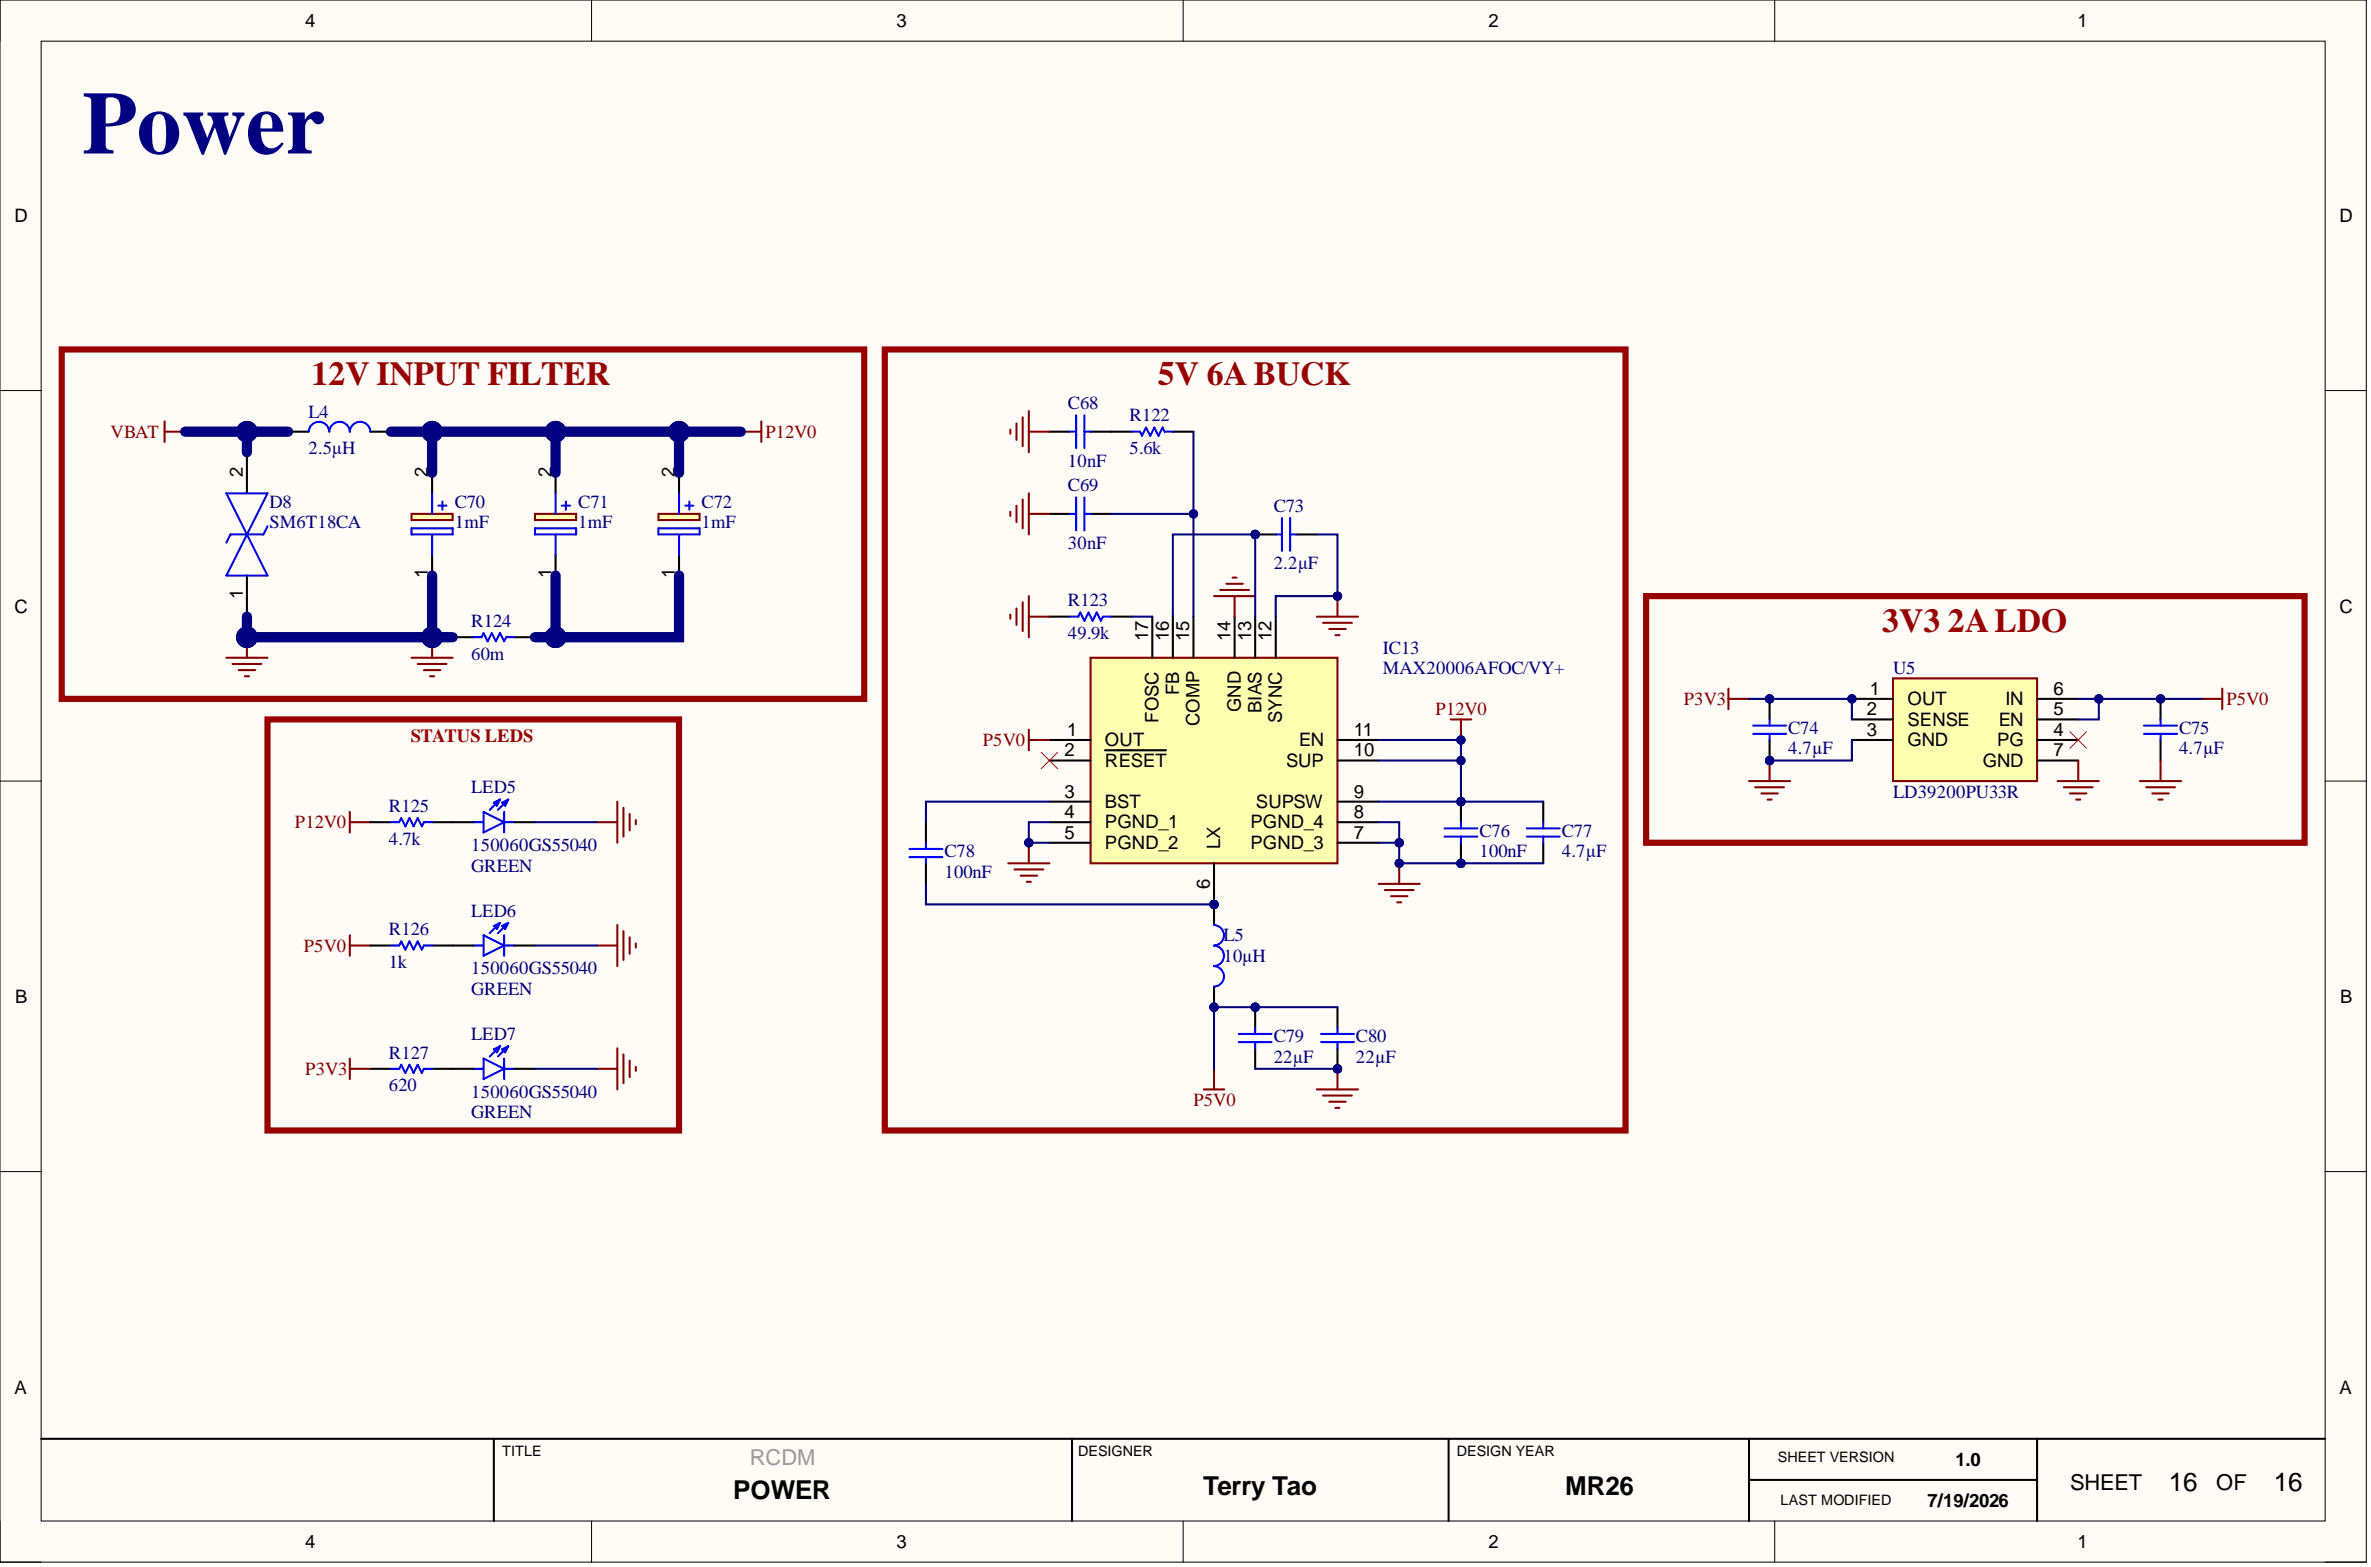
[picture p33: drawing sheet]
<svg xmlns="http://www.w3.org/2000/svg" width="292mm" height="193mm" viewBox="0 0 292 193" stroke-linecap="round" stroke-linejoin="round" font-family="sans-serif">
<defs><g id="words">
<text font-size="11" fill="#000080" x="10.1" y="18.9">Power</text>
<g font-size="4.1" fill="#980000">
<text x="38.4" y="47.4">12V INPUT FILTER</text>
<text x="142.6" y="47.4">5V 6A BUCK</text>
<text x="231.9" y="77.8">3V3</text>
<text x="240" y="77.8">2ALDO</text>
</g>
<g font-size="3.2">
<text x="90.3" y="184.6">POWER</text>
<text x="148.2" y="184.1">Terry Tao</text>
<text x="192.8" y="184.1">MR26</text>
<text x="267.2" y="183.6">16</text>
<text x="280.1" y="183.6">16</text>
</g>
<text font-size="2.7" fill="#999" x="92.4" y="180.4">RCDM</text>
<g font-size="2.7">
<text x="255" y="183.4">SHEET</text>
<text x="273" y="183.4">OF</text>
</g>
<g font-size="2.3">
<text x="37.6" y="3.3">4</text>
<text x="110.4" y="3.3">3</text>
<text x="183.4" y="3.3">2</text>
<text x="255.9" y="3.3">1</text>
<text x="1.8" y="27.3">D</text>
<text x="288.2" y="27.3">D</text>
<text x="29.9" y="58.7" transform="rotate(-90 29.9 58.7)">2</text>
<text x="52.7" y="58.7" transform="rotate(-90 52.7 58.7)">2</text>
<text x="67.9" y="58.7" transform="rotate(-90 67.9 58.7)">2</text>
<text x="83.1" y="58.7" transform="rotate(-90 83.1 58.7)">2</text>
<text x="52.7" y="71.2" transform="rotate(-90 52.7 71.2)">1</text>
<text x="67.9" y="71.2" transform="rotate(-90 67.9 71.2)">1</text>
<text x="83.1" y="71.2" transform="rotate(-90 83.1 71.2)">1</text>
<text x="1.8" y="75.4">C</text>
<text x="29.9" y="73.7" transform="rotate(-90 29.9 73.7)">1</text>
<text x="288.2" y="75.4">C</text>
<text x="141.5" y="79" transform="rotate(-90 141.5 79)">17</text>
<text x="144" y="79" transform="rotate(-90 144 79)">16</text>
<text x="146.5" y="79" transform="rotate(-90 146.5 79)">15</text>
<text x="151.6" y="79" transform="rotate(-90 151.6 79)">14</text>
<text x="154.1" y="79" transform="rotate(-90 154.1 79)">13</text>
<text x="156.7" y="79" transform="rotate(-90 156.7 79)">12</text>
<text x="142.7" y="89" transform="rotate(-90 142.7 89)">FOSC</text>
<text x="145.3" y="85.6" transform="rotate(-90 145.3 85.6)">FB</text>
<text x="147.8" y="89.4" transform="rotate(-90 147.8 89.4)">COMP</text>
<text x="152.9" y="87.7" transform="rotate(-90 152.9 87.7)">GND</text>
<text x="155.4" y="87.8" transform="rotate(-90 155.4 87.8)">BIAS</text>
<text x="157.9" y="89" transform="rotate(-90 157.9 89)">SYNC</text>
<text x="230" y="88.1">2</text>
<text x="230.3" y="85.6">1</text>
<text x="235" y="86.8">OUT</text>
<text x="235" y="89.4">SENSE</text>
<text x="246.2" y="89.4">EN</text>
<text x="247.1" y="86.8">IN</text>
<text x="253" y="88.1">5</text>
<text x="253" y="85.6">6</text>
<text x="131.1" y="93.2">2</text>
<text x="131.5" y="90.6">1</text>
<text x="136.1" y="91.9">OUT</text>
<text x="136.1" y="94.4">RESET</text>
<text x="158.4" y="94.4">SUP</text>
<text x="160" y="91.9">EN</text>
<text x="166.8" y="93.2">10</text>
<text x="166.8" y="90.6">11</text>
<text x="230" y="90.6">3</text>
<text x="235" y="91.9">GND</text>
<text x="244.3" y="94.4">GND</text>
<text x="246.1" y="91.9">PG</text>
<text x="253" y="93.2">7</text>
<text x="253" y="90.6">4</text>
<text x="131.1" y="98.2">3</text>
<text x="131.1" y="100.7">4</text>
<text x="136.1" y="99.5">BST</text>
<text x="154.7" y="99.5">SUPSW</text>
<text x="166.8" y="100.7">8</text>
<text x="166.8" y="98.2">9</text>
<text x="131.1" y="103.3">5</text>
<text x="136.1" y="102">PGND_1</text>
<text x="136.1" y="104.5">PGND_2</text>
<text x="150.3" y="104.5" transform="rotate(-90 150.3 104.5)">LX</text>
<text x="154" y="104.5">PGND_3</text>
<text x="154" y="102">PGND_4</text>
<text x="166.8" y="103.3">7</text>
<text x="149.1" y="109.5" transform="rotate(-90 149.1 109.5)">6</text>
<text x="1.9" y="123.5">B</text>
<text x="288.3" y="123.5">B</text>
<text x="1.8" y="171.6">A</text>
<text x="288.2" y="171.6">A</text>
<text x="237.4" y="185.5">7/19/2026</text>
<text x="240.9" y="180.5">1.0</text>
<text x="37.6" y="190.6">4</text>
<text x="110.4" y="190.6">3</text>
<text x="183.4" y="190.6">2</text>
<text x="255.9" y="190.6">1</text>
</g>
<g font-size="2.3" fill="#800000">
<text x="13.6" y="53.9">VBAT</text>
<text x="94.3" y="53.9">P12V0</text>
<text x="176.9" y="88.1">P12V0</text>
<text x="207.4" y="86.8">P3V3</text>
<text x="274.3" y="86.8">P5V0</text>
<text x="121.1" y="91.9">P5V0</text>
<text x="36.3" y="102">P12V0</text>
<text x="37.4" y="117.2">P5V0</text>
<text x="37.6" y="132.4">P3V3</text>
<text x="147" y="136.2">P5V0</text>
</g>
<g font-size="2.3" fill="#000080">
<text x="38" y="51.5">L4</text>
<text x="131.6" y="50.4">C68</text>
<text x="139.2" y="51.9">R122</text>
<text x="38" y="55.9">2.5µH</text>
<text x="131.6" y="57.5">10nF</text>
<text x="139.2" y="55.9">5.6k</text>
<text x="33.2" y="62.5">D8</text>
<text x="33.2" y="65.1">SM6T18CA</text>
<text x="56" y="65.1">1mF</text>
<text x="56" y="62.5">C70</text>
<text x="71.2" y="65.1">1mF</text>
<text x="71.2" y="62.5">C71</text>
<text x="86.4" y="65.1">1mF</text>
<text x="86.4" y="62.5">C72</text>
<text x="131.6" y="60.5">C69</text>
<text x="156.9" y="63">C73</text>
<text x="131.6" y="67.6">30nF</text>
<text x="156.9" y="70.1">2.2µF</text>
<text x="58.1" y="77.2">R124</text>
<text x="131.6" y="74.7">R123</text>
<text x="58.1" y="81.3">60m</text>
<text x="131.6" y="78.7">49.9k</text>
<text x="170.4" y="80.5">IC13</text>
<text x="170.4" y="83">MAX20006AFOC/VY+</text>
<text x="233.2" y="83">U5</text>
<text x="220.3" y="92.9">4.7µF</text>
<text x="220.3" y="90.4">C74</text>
<text x="268.5" y="92.9">4.7µF</text>
<text x="268.5" y="90.4">C75</text>
<text x="47.9" y="100">R125</text>
<text x="58.1" y="97.7">LED5</text>
<text x="233.2" y="98.2">LD39200PU33R</text>
<text x="47.9" y="104">4.7k</text>
<text x="58.1" y="107.3">GREEN</text>
<text x="58.1" y="104.8">150060GS55040</text>
<text x="116.4" y="105.6">C78</text>
<text x="182.3" y="105.6">100nF</text>
<text x="182.3" y="103">C76</text>
<text x="192.4" y="105.6">4.7µF</text>
<text x="192.4" y="103">C77</text>
<text x="58.1" y="112.9">LED6</text>
<text x="116.4" y="108.1">100nF</text>
<text x="47.9" y="119.2">1k</text>
<text x="47.9" y="115.2">R126</text>
<text x="58.1" y="120">150060GS55040</text>
<text x="150.7" y="118.5">10µH</text>
<text x="150.7" y="115.9">L5</text>
<text x="58.1" y="122.5">GREEN</text>
<text x="47.9" y="130.4">R127</text>
<text x="58.1" y="128.1">LED7</text>
<text x="156.9" y="130.9">22µF</text>
<text x="156.9" y="128.3">C79</text>
<text x="167.1" y="130.9">22µF</text>
<text x="167.1" y="128.3">C80</text>
<text x="47.9" y="134.4">620</text>
<text x="58.1" y="137.7">GREEN</text>
<text x="58.1" y="135.2">150060GS55040</text>
</g>
<text font-size="2.3" fill="#980000" x="50.6" y="91.4">STATUS LEDS</text>
<g font-size="1.8">
<text x="61.9" y="179.3">TITLE</text>
<text x="132.8" y="179.3">DESIGNER</text>
<text x="179.5" y="179.3">DESIGN YEAR</text>
<text x="219" y="180.1">SHEET VERSION</text>
<text x="219.4" y="185.4">LAST MODIFIED</text>
</g>
</g></defs>
<path d="M0 0h291.5v192.4h-291.5z" fill-rule="evenodd" fill="#fffcf8"/>
<path d="M0 0h291.5v192.4h-291.5z" fill="none" stroke="#000" stroke-width=".12"/>
<path d="M5.1 5.1h281.4v182.2h-281.4z" fill-rule="evenodd" fill="#fffcf8"/>
<g fill="none" stroke="#000" stroke-width=".12">
<path d="M0 0v5.1M5.1 5.1h281.4v182.2h-281.4zM72.9 0v5.1M145.8 0v5.1M218.6 0v5.1M0 48.1h5.1M286.5 48.1h5M0 96.2h5.1M286.5 96.2h5M0 144.3h5.1M286.5 144.3h5M0 187.3v5.1h5.1"/>
<path d="M72.9 187.3v5.1M145.8 187.3v5.1M218.6 187.3v5.1M286.5 192.4h5"/>
</g>
<path d="M30.4 55.7v5.1M30.4 70.9v5M5.1 177.2h281.4M60.8 177.2v10.1M132.1 177.2v10.1M178.5 177.2v10.1M215.5 177.2v10.1M251 177.2v10.1M215.5 182.2h35.5" fill="none" stroke="#000" stroke-width=".25"/>
<path d="M27.9 60.8l5.1 10.1h-5.1l5.1-10.1zM33 64.8l-.6 1h-4l-.5 1" fill="none" stroke="#00f" stroke-width=".25"/>
<path d="M50.7 63.3h5.1v.7h-5.1z" fill-rule="evenodd" fill="#ffffb0"/>
<path d="M50.7 63.3h5.1v.7h-5.1z" fill="none" stroke="#800000" stroke-width=".25"/>
<path d="M53.2 58.2v2.6M53.2 68.3v2.6" fill="none" stroke="#000" stroke-width=".25"/>
<path d="M50.7 65.1h5.1v.7h-5.1zM53.2 60.8v2.5M53.2 65.8v2.5M54 62.3h1M54.5 61.8v1" fill="none" stroke="#00f" stroke-width=".25"/>
<path d="M65.9 63.3h5.1v.7h-5.1z" fill-rule="evenodd" fill="#ffffb0"/>
<path d="M65.9 63.3h5.1v.7h-5.1z" fill="none" stroke="#800000" stroke-width=".25"/>
<path d="M68.4 58.2v2.6M68.4 68.3v2.6" fill="none" stroke="#000" stroke-width=".25"/>
<path d="M65.9 65.1h5.1v.7h-5.1zM68.4 60.8v2.5M68.4 65.8v2.5M69.2 62.3h1M69.7 61.8v1" fill="none" stroke="#00f" stroke-width=".25"/>
<path d="M81.1 63.3h5.1v.7h-5.1z" fill-rule="evenodd" fill="#ffffb0"/>
<path d="M30.4 78.5v2.5M81.1 63.3h5.1v.7h-5.1zM27.9 81h5.1M28.6 81.8h3.6M29.4 82.5h2M30.2 83.3h.5" fill="none" stroke="#800000" stroke-width=".25"/>
<path d="M83.7 58.2v2.6M55.8 78.5h2.5M63.4 78.5h2.5M83.7 68.3v2.6" fill="none" stroke="#000" stroke-width=".25"/>
<path d="M58.3 78.5h1l.3-.5 .5 1 .5-1 .5 1 .5-1 .5 1 .3-.5h1M81.1 65.1h5.1v.7h-5.1zM83.7 60.8v2.5M83.7 65.8v2.5M84.4 62.3h1M84.9 61.8v1" fill="none" stroke="#00f" stroke-width=".25"/>
<circle cx="30.4" cy="78.5" r="1.27" fill="#000080"/>
<circle cx="30.4" cy="78.5" r="1.27" fill="none" stroke="#000080" stroke-width=".12"/>
<path d="M35.5 53.2h2.5M45.6 53.2h2.6" fill="none" stroke="#000" stroke-width=".25"/>
<path d="M38 53.2a1.27 1.27 0 0 1 1.3-1.3 1.27 1.27 0 0 1 1.3 1.3 1.27 1.27 0 0 1 1.2-1.3 1.27 1.27 0 0 1 1.3 1.3 1.27 1.27 0 0 1 1.3-1.3 1.27 1.27 0 0 1 1.2 1.3" fill="none" stroke="#00f" stroke-width=".25"/>
<path d="M53.2 78.5v2.5M50.7 81h5.1M51.5 81.8h3.5M52.2 82.5h2M53 83.3h.5" fill="none" stroke="#800000" stroke-width=".25"/>
<circle cx="53.2" cy="78.5" r="1.27" fill="#000080"/>
<circle cx="53.2" cy="78.5" r="1.27" fill="none" stroke="#000080" stroke-width=".12"/>
<path d="M20.3 51.9v2.5M20.3 53.2h2.5M91.3 53.2h2.5M93.8 51.9v2.5" fill="none" stroke="#800000" stroke-width=".25"/>
<circle cx="149.6" cy="111.4" r=".51" fill="#000080"/>
<circle cx="149.6" cy="111.4" r=".51" fill="none" stroke="#000080" stroke-width=".12"/>
<path d="M134.4 81h30.4v25.3h-30.4z" fill-rule="evenodd" fill="#ffffb0"/>
<path d="M134.4 81h30.4v25.3h-30.4z" fill="none" stroke="#800000" stroke-width=".25"/>
<path d="M129.3 91.1h5.1M129.3 93.7h5.1M129.3 98.7h5.1M136.1 92.4h7.5M129.3 101.3h5.1M129.3 103.8h5.1M149.6 106.3v5.1" fill="none" stroke="#000" stroke-width=".25"/>
<circle cx="149.6" cy="111.4" r=".51" fill="#000080"/>
<circle cx="149.6" cy="111.4" r=".51" fill="none" stroke="#000080" stroke-width=".12"/>
<path d="M142 75.9v5.1M144.5 75.9v5.1M147 75.9v5.1M152.1 75.9v5.1M154.6 75.9v5.1M157.2 75.9v5.1M164.8 98.7h5M164.8 93.7h5M164.8 91.1h5M164.8 103.8h5M164.8 101.3h5" fill="none" stroke="#000" stroke-width=".25"/>
<circle cx="149.6" cy="111.4" r=".51" fill="#000080"/>
<circle cx="149.6" cy="111.4" r=".51" fill="none" stroke="#000080" stroke-width=".12"/>
<circle cx="149.6" cy="124" r=".51" fill="#000080"/>
<circle cx="149.6" cy="124" r=".51" fill="none" stroke="#000080" stroke-width=".12"/>
<path d="M149.6 111.4v2.5" fill="none" stroke="#000" stroke-width=".25"/>
<circle cx="149.6" cy="111.4" r=".51" fill="#000080"/>
<circle cx="149.6" cy="111.4" r=".51" fill="none" stroke="#000080" stroke-width=".12"/>
<path d="M149.6 121.5v2.5" fill="none" stroke="#000" stroke-width=".25"/>
<circle cx="149.6" cy="124" r=".51" fill="#000080"/>
<circle cx="149.6" cy="124" r=".51" fill="none" stroke="#000080" stroke-width=".12"/>
<path d="M149.6 113.9a1.26 1.26 0 0 1 1.2 1.3 1.26 1.26 0 0 1-1.2 1.2 1.27 1.27 0 0 1 1.2 1.3 1.27 1.27 0 0 1-1.2 1.3 1.27 1.27 0 0 1 1.2 1.2 1.27 1.27 0 0 1-1.2 1.3" fill="none" stroke="#00f" stroke-width=".25"/>
<path d="M124.2 106.3h5.1M125 107.1h3.5M125.7 107.8h2.1M126.5 108.6h.5M126.7 103.8v2.5" fill="none" stroke="#800000" stroke-width=".25"/>
<circle cx="126.7" cy="103.8" r=".51" fill="#000080"/>
<circle cx="126.7" cy="103.8" r=".51" fill="none" stroke="#000080" stroke-width=".12"/>
<path d="M129.3 75.9h2.5M136.9 75.9h2.5M190.1 98.7v2.6M114.1 101.3v2.5M114.1 106.3v2.5M190.1 103.8v2.5" fill="none" stroke="#000" stroke-width=".25"/>
<path d="M131.8 75.9h1l.3-.5 .5 1 .5-1 .5 1 .5-1 .5 1 .3-.5h1M112 105.6h4.1M112 104.5h4.1M114.1 103.8v.7M114.1 105.6v.7M188.1 103h4.1M188.1 102h4.1M190.1 101.3v.7M190.1 103v.8" fill="none" stroke="#00f" stroke-width=".25"/>
<path d="M124.5 75.7v.5M125.2 74.9v2.1M126 74.2v3.5M126.7 73.4v5.1M126.7 75.9h2.6M126.7 89.9v2.5M126.7 91.1h2.6" fill="none" stroke="#800000" stroke-width=".25"/>
<circle cx="180" cy="98.7" r=".51" fill="#000080"/>
<circle cx="180" cy="98.7" r=".51" fill="none" stroke="#000080" stroke-width=".12"/>
<circle cx="180" cy="106.3" r=".51" fill="#000080"/>
<circle cx="180" cy="106.3" r=".51" fill="none" stroke="#000080" stroke-width=".12"/>
<path d="M180 98.7v2.6" fill="none" stroke="#000" stroke-width=".25"/>
<circle cx="180" cy="98.7" r=".51" fill="#000080"/>
<circle cx="180" cy="98.7" r=".51" fill="none" stroke="#000080" stroke-width=".12"/>
<path d="M180 103.8v2.5" fill="none" stroke="#000" stroke-width=".25"/>
<circle cx="180" cy="106.3" r=".51" fill="#000080"/>
<circle cx="180" cy="106.3" r=".51" fill="none" stroke="#000080" stroke-width=".12"/>
<path d="M178 103h4M178 102h4M180 101.3v.7M180 103v.8" fill="none" stroke="#00f" stroke-width=".25"/>
<path d="M169.8 108.8h5.1M170.6 109.6h3.6M171.4 110.4h2M172.1 111.1h.5M172.4 106.3v2.5" fill="none" stroke="#800000" stroke-width=".25"/>
<circle cx="172.4" cy="106.3" r=".51" fill="#000080"/>
<circle cx="172.4" cy="106.3" r=".51" fill="none" stroke="#000080" stroke-width=".12"/>
<path d="M178.7 88.6h2.6M180 88.6v2.5" fill="none" stroke="#800000" stroke-width=".25"/>
<circle cx="180" cy="91.1" r=".51" fill="#000080"/>
<circle cx="180" cy="91.1" r=".51" fill="none" stroke="#000080" stroke-width=".12"/>
<circle cx="154.6" cy="65.8" r=".51" fill="#000080"/>
<circle cx="154.6" cy="65.8" r=".51" fill="none" stroke="#000080" stroke-width=".12"/>
<path d="M154.6 65.8h2.6" fill="none" stroke="#000" stroke-width=".25"/>
<circle cx="154.6" cy="65.8" r=".51" fill="#000080"/>
<circle cx="154.6" cy="65.8" r=".51" fill="none" stroke="#000080" stroke-width=".12"/>
<path d="M159.7 65.8h2.5" fill="none" stroke="#000" stroke-width=".25"/>
<path d="M157.2 65.8h.7M157.9 63.8v4M158.9 63.8v4M158.9 65.8h.8" fill="none" stroke="#00f" stroke-width=".25"/>
<path d="M162.2 75.9h5.1M163 76.7h3.5M163.8 77.5h2M164.5 78.2h.5M164.8 73.4v2.5" fill="none" stroke="#800000" stroke-width=".25"/>
<circle cx="164.8" cy="73.4" r=".51" fill="#000080"/>
<circle cx="164.8" cy="73.4" r=".51" fill="none" stroke="#000080" stroke-width=".12"/>
<path d="M149.6 73.4h5M150.3 72.6h3.6M151.1 71.9h2M151.8 71.1h.6M152.1 73.4v2.5" fill="none" stroke="#800000" stroke-width=".25"/>
<circle cx="154.6" cy="124" r=".51" fill="#000080"/>
<circle cx="154.6" cy="124" r=".51" fill="none" stroke="#000080" stroke-width=".12"/>
<path d="M154.6 124v2.6M154.6 129.1v2.5" fill="none" stroke="#000" stroke-width=".25"/>
<circle cx="154.6" cy="124" r=".51" fill="#000080"/>
<circle cx="154.6" cy="124" r=".51" fill="none" stroke="#000080" stroke-width=".12"/>
<path d="M152.6 127.3h4.1M152.6 128.3h4.1M154.6 126.6v.7M154.6 128.3v.8" fill="none" stroke="#00f" stroke-width=".25"/>
<circle cx="164.8" cy="131.6" r=".51" fill="#000080"/>
<circle cx="164.8" cy="131.6" r=".51" fill="none" stroke="#000080" stroke-width=".12"/>
<path d="M164.8 124v2.6M164.8 129.1v2.5" fill="none" stroke="#000" stroke-width=".25"/>
<circle cx="164.8" cy="131.6" r=".51" fill="#000080"/>
<circle cx="164.8" cy="131.6" r=".51" fill="none" stroke="#000080" stroke-width=".12"/>
<path d="M162.7 128.3h4.1M162.7 127.3h4.1M164.8 126.6v.7M164.8 128.3v.8" fill="none" stroke="#00f" stroke-width=".25"/>
<path d="M162.2 134.2h5.1M163 134.9h3.5M163.8 135.7h2M164.5 136.4h.5M164.8 131.6v2.6" fill="none" stroke="#800000" stroke-width=".25"/>
<circle cx="164.8" cy="131.6" r=".51" fill="#000080"/>
<circle cx="164.8" cy="131.6" r=".51" fill="none" stroke="#000080" stroke-width=".12"/>
<path d="M129.3 53.2h2.5M134.4 53.2h5M144.5 53.2h2.5M129.3 63.3h2.5M134.4 63.3h2.5" fill="none" stroke="#000" stroke-width=".25"/>
<path d="M131.8 53.2h.8M132.6 51.1v4.1M133.6 53.2h.8M133.6 51.1v4.1M139.4 53.2h1l.3 .5 .5-1 .5 1 .5-1 .5 1 .5-1 .3 .5h1M131.8 63.3h.8M132.6 61.3v4M133.6 61.3v4M133.6 63.3h.8" fill="none" stroke="#00f" stroke-width=".25"/>
<path d="M124.5 52.9v.5M125.2 52.1v2.1M126 51.4v3.5M126.7 50.6v5.1M126.7 53.2h2.6M124.5 63v.5M125.2 62.3v2M126 61.5v3.6M126.7 60.8v5M126.7 63.3h2.6M148.3 134.2h2.5M149.6 131.6v2.6" fill="none" stroke="#800000" stroke-width=".25"/>
<path d="M109 43h91.3v96.2h-91.3z" fill="none" stroke="#980000" stroke-width=".76"/>
<circle cx="228.1" cy="86.1" r=".51" fill="#000080"/>
<circle cx="228.1" cy="86.1" r=".51" fill="none" stroke="#000080" stroke-width=".12"/>
<path d="M233.2 83.5h17.8v12.7h-17.8z" fill-rule="evenodd" fill="#ffffb0"/>
<path d="M233.2 83.5h17.8v12.7h-17.8z" fill="none" stroke="#800000" stroke-width=".25"/>
<path d="M228.1 86.1h5.1M251 88.6h5M251 93.7h5M251 86.1h5" fill="none" stroke="#000" stroke-width=".25"/>
<circle cx="228.1" cy="86.1" r=".51" fill="#000080"/>
<circle cx="228.1" cy="86.1" r=".51" fill="none" stroke="#000080" stroke-width=".12"/>
<path d="M228.1 91.1h5.1M228.1 88.6h5.1M251 91.1h5" fill="none" stroke="#000" stroke-width=".25"/>
<path d="M255 90.1l2 2M257 90.1l-2 2" fill="none" stroke="#f00" stroke-width=".12"/>
<circle cx="218" cy="86.1" r=".51" fill="#000080"/>
<circle cx="218" cy="86.1" r=".51" fill="none" stroke="#000080" stroke-width=".12"/>
<circle cx="218" cy="93.7" r=".51" fill="#000080"/>
<circle cx="218" cy="93.7" r=".51" fill="none" stroke="#000080" stroke-width=".12"/>
<path d="M218 86.1v2.5" fill="none" stroke="#000" stroke-width=".25"/>
<circle cx="218" cy="86.1" r=".51" fill="#000080"/>
<circle cx="218" cy="86.1" r=".51" fill="none" stroke="#000080" stroke-width=".12"/>
<path d="M218 91.1v2.6" fill="none" stroke="#000" stroke-width=".25"/>
<circle cx="218" cy="93.7" r=".51" fill="#000080"/>
<circle cx="218" cy="93.7" r=".51" fill="none" stroke="#000080" stroke-width=".12"/>
<path d="M216 90.4h4M216 89.4h4M218 88.6v.8M218 90.4v.7" fill="none" stroke="#00f" stroke-width=".25"/>
<circle cx="266.2" cy="86.1" r=".51" fill="#000080"/>
<circle cx="266.2" cy="86.1" r=".51" fill="none" stroke="#000080" stroke-width=".12"/>
<path d="M266.2 86.1v2.5" fill="none" stroke="#000" stroke-width=".25"/>
<circle cx="266.2" cy="86.1" r=".51" fill="#000080"/>
<circle cx="266.2" cy="86.1" r=".51" fill="none" stroke="#000080" stroke-width=".12"/>
<path d="M266.2 91.1v2.6" fill="none" stroke="#000" stroke-width=".25"/>
<path d="M264.1 90.4h4.1M264.1 89.4h4.1M266.2 88.6v.8M266.2 90.4v.7" fill="none" stroke="#00f" stroke-width=".25"/>
<g fill="none" stroke="#800000" stroke-width=".25">
<path d="M212.9 86.1h2.6M212.9 84.8v2.5M215.5 96.2h5M216.2 96.9h3.6M217 97.7h2M217.8 98.5h.5M218 93.7v2.5M253.5 96.2h5.1M254.3 96.9h3.5M255 97.7h2M255.8 98.5h.5M256 93.7v2.5"/>
<path d="M263.6 96.2h5.1M264.4 96.9h3.5M265.2 97.7h2M265.9 98.5h.5M266.2 93.7v2.5M271.2 86.1h2.6M273.8 84.8v2.5"/>
</g>
<circle cx="218" cy="93.7" r=".51" fill="#000080"/>
<circle cx="218" cy="93.7" r=".51" fill="none" stroke="#000080" stroke-width=".12"/>
<path d="M7.6 43h98.9v43.1h-98.9zM202.8 73.4h81.1v30.4h-81.1zM33 88.6h50.7v50.6h-50.7z" fill="none" stroke="#980000" stroke-width=".76"/>
<g fill="none" stroke="#00f" stroke-width=".25">
<path d="M59.6 100l2.5 1.3-2.5 1.2zM60.8 98.8l.8-.3-.4 .7zM61.6 98.5l-1.3 1.2M61.9 98.8l.7-.3-.4 .7zM62.1 100v2.5M62.6 98.5l-1.3 1.2M48.2 101.3h1l.2-.6 .5 1.1 .5-1.1 .6 1.1 .5-1.1 .5 1.1 .2-.5h1M58.3 101.3h1.3M58.3 116.4h1.3M59.6 115.2l2.5 1.2-2.5 1.3zM60.8 114l.8-.3-.4 .7zM61.6 113.7l-1.3 1.2"/>
<path d="M61.9 114l.7-.3-.4 .7zM62.1 115.2v2.5M62.1 101.3h1.3M62.1 116.4h1.3M62.6 113.7l-1.3 1.2M48.2 131.6h1l.2-.5 .5 1 .5-1 .6 1 .5-1 .5 1 .2-.5h1M58.3 131.6h1.3M59.6 130.4l2.5 1.2-2.5 1.3zM60.8 129.2l.8-.4-.4 .8zM61.6 128.8l-1.3 1.3M61.9 129.2l.7-.4-.4 .8zM62.1 130.4v2.5"/>
<path d="M62.1 131.6h1.3M62.6 128.8l-1.3 1.3"/>
</g>
<path d="M45.6 101.3h2.6M53.2 101.3h5.1M55.8 116.4h2.5M63.4 101.3h2.5M63.4 116.4h2.5M45.6 131.6h2.6M53.2 131.6h5.1M63.4 131.6h2.5" fill="none" stroke="#000" stroke-width=".25"/>
<g fill="none" stroke="#800000" stroke-width=".25">
<path d="M43.1 100v2.5M76 98.7v5.1M76.8 99.5v3.5M43.1 101.3h2.5M43.1 116.4h2.5M43.1 115.2v2.5M73.5 101.3h2.5M73.5 116.4h2.5M76 113.9v5.1M76.8 114.7v3.5M77.6 100.2v2.1M77.6 115.4v2"/>
<path d="M78.3 101v.5M78.3 116.2v.5M43.1 130.4v2.5M43.1 131.6h2.5M73.5 131.6h2.5M76 129.1v5.1M76.8 129.9v3.5M77.6 130.6v2M78.3 131.4v.5"/>
</g>
<path d="M53.2 70.9v7.6h2.6" fill="none" stroke="#000080" stroke-width="1.3"/>
<circle cx="53.2" cy="78.5" r="1.27" fill="#000080"/>
<circle cx="53.2" cy="78.5" r="1.27" fill="none" stroke="#000080" stroke-width=".12"/>
<path d="M65.9 78.5h2.5" fill="none" stroke="#000080" stroke-width="1.3"/>
<circle cx="68.4" cy="78.5" r="1.27" fill="#000080"/>
<circle cx="68.4" cy="78.5" r="1.27" fill="none" stroke="#000080" stroke-width=".12"/>
<path d="M68.4 70.9v7.6" fill="none" stroke="#000080" stroke-width="1.3"/>
<circle cx="68.4" cy="78.5" r="1.27" fill="#000080"/>
<circle cx="68.4" cy="78.5" r="1.27" fill="none" stroke="#000080" stroke-width=".12"/>
<path d="M83.7 70.9v7.6h-15.3" fill="none" stroke="#000080" stroke-width="1.3"/>
<circle cx="68.4" cy="78.5" r="1.27" fill="#000080"/>
<circle cx="68.4" cy="78.5" r="1.27" fill="none" stroke="#000080" stroke-width=".12"/>
<path d="M48.2 53.2h5v5" fill="none" stroke="#000080" stroke-width="1.3"/>
<circle cx="53.2" cy="53.2" r="1.27" fill="#000080"/>
<circle cx="53.2" cy="53.2" r="1.27" fill="none" stroke="#000080" stroke-width=".12"/>
<path d="M53.2 53.2h15.2v5" fill="none" stroke="#000080" stroke-width="1.3"/>
<circle cx="53.2" cy="53.2" r="1.27" fill="#000080"/>
<circle cx="53.2" cy="53.2" r="1.27" fill="none" stroke="#000080" stroke-width=".12"/>
<circle cx="68.4" cy="53.2" r="1.27" fill="#000080"/>
<circle cx="68.4" cy="53.2" r="1.27" fill="none" stroke="#000080" stroke-width=".12"/>
<path d="M30.4 78.5h22.8" fill="none" stroke="#000080" stroke-width="1.3"/>
<circle cx="30.4" cy="78.5" r="1.27" fill="#000080"/>
<circle cx="30.4" cy="78.5" r="1.27" fill="none" stroke="#000080" stroke-width=".12"/>
<circle cx="53.2" cy="78.5" r="1.27" fill="#000080"/>
<circle cx="53.2" cy="78.5" r="1.27" fill="none" stroke="#000080" stroke-width=".12"/>
<path d="M30.4 75.9v2.6" fill="none" stroke="#000080" stroke-width="1.3"/>
<circle cx="30.4" cy="78.5" r="1.27" fill="#000080"/>
<circle cx="30.4" cy="78.5" r="1.27" fill="none" stroke="#000080" stroke-width=".12"/>
<path d="M35.5 53.2h-5.1v2.5" fill="none" stroke="#000080" stroke-width="1.3"/>
<circle cx="30.4" cy="53.2" r="1.27" fill="#000080"/>
<circle cx="30.4" cy="53.2" r="1.27" fill="none" stroke="#000080" stroke-width=".12"/>
<path d="M22.8 53.2h7.6" fill="none" stroke="#000080" stroke-width="1.3"/>
<circle cx="30.4" cy="53.2" r="1.27" fill="#000080"/>
<circle cx="30.4" cy="53.2" r="1.27" fill="none" stroke="#000080" stroke-width=".12"/>
<path d="M83.7 53.2v5" fill="none" stroke="#000080" stroke-width="1.3"/>
<circle cx="83.7" cy="53.2" r="1.27" fill="#000080"/>
<circle cx="83.7" cy="53.2" r="1.27" fill="none" stroke="#000080" stroke-width=".12"/>
<path d="M68.4 53.2h22.9" fill="none" stroke="#000080" stroke-width="1.3"/>
<circle cx="68.4" cy="53.2" r="1.27" fill="#000080"/>
<circle cx="68.4" cy="53.2" r="1.27" fill="none" stroke="#000080" stroke-width=".12"/>
<circle cx="83.7" cy="53.2" r="1.27" fill="#000080"/>
<circle cx="83.7" cy="53.2" r="1.27" fill="none" stroke="#000080" stroke-width=".12"/>
<path d="M126.7 103.8h2.6" fill="none" stroke="#000080" stroke-width=".25"/>
<circle cx="126.7" cy="103.8" r=".51" fill="#000080"/>
<circle cx="126.7" cy="103.8" r=".51" fill="none" stroke="#000080" stroke-width=".12"/>
<path d="M169.8 103.8h2.6" fill="none" stroke="#000080" stroke-width=".25"/>
<circle cx="172.4" cy="103.8" r=".51" fill="#000080"/>
<circle cx="172.4" cy="103.8" r=".51" fill="none" stroke="#000080" stroke-width=".12"/>
<path d="M169.8 101.3h2.6v2.5" fill="none" stroke="#000080" stroke-width=".25"/>
<circle cx="172.4" cy="103.8" r=".51" fill="#000080"/>
<circle cx="172.4" cy="103.8" r=".51" fill="none" stroke="#000080" stroke-width=".12"/>
<path d="M129.3 101.3h-2.6v2.5" fill="none" stroke="#000080" stroke-width=".25"/>
<circle cx="126.7" cy="103.8" r=".51" fill="#000080"/>
<circle cx="126.7" cy="103.8" r=".51" fill="none" stroke="#000080" stroke-width=".12"/>
<path d="M114.1 108.8v2.6h35.5" fill="none" stroke="#000080" stroke-width=".25"/>
<circle cx="149.6" cy="111.4" r=".51" fill="#000080"/>
<circle cx="149.6" cy="111.4" r=".51" fill="none" stroke="#000080" stroke-width=".12"/>
<path d="M129.3 98.7h-15.2v2.6M169.8 98.7h20.3" fill="none" stroke="#000080" stroke-width=".25"/>
<circle cx="180" cy="98.7" r=".51" fill="#000080"/>
<circle cx="180" cy="98.7" r=".51" fill="none" stroke="#000080" stroke-width=".12"/>
<path d="M172.4 103.8v2.5h7.6" fill="none" stroke="#000080" stroke-width=".25"/>
<circle cx="172.4" cy="103.8" r=".51" fill="#000080"/>
<circle cx="172.4" cy="103.8" r=".51" fill="none" stroke="#000080" stroke-width=".12"/>
<circle cx="172.4" cy="106.3" r=".51" fill="#000080"/>
<circle cx="172.4" cy="106.3" r=".51" fill="none" stroke="#000080" stroke-width=".12"/>
<circle cx="180" cy="106.3" r=".51" fill="#000080"/>
<circle cx="180" cy="106.3" r=".51" fill="none" stroke="#000080" stroke-width=".12"/>
<path d="M180 106.3h10.1" fill="none" stroke="#000080" stroke-width=".25"/>
<circle cx="180" cy="106.3" r=".51" fill="#000080"/>
<circle cx="180" cy="106.3" r=".51" fill="none" stroke="#000080" stroke-width=".12"/>
<path d="M169.8 91.1h10.2" fill="none" stroke="#000080" stroke-width=".25"/>
<circle cx="180" cy="91.1" r=".51" fill="#000080"/>
<circle cx="180" cy="91.1" r=".51" fill="none" stroke="#000080" stroke-width=".12"/>
<path d="M180 91.1v7.6" fill="none" stroke="#000080" stroke-width=".25"/>
<circle cx="180" cy="98.7" r=".51" fill="#000080"/>
<circle cx="180" cy="98.7" r=".51" fill="none" stroke="#000080" stroke-width=".12"/>
<circle cx="180" cy="93.7" r=".51" fill="#000080"/>
<circle cx="180" cy="93.7" r=".51" fill="none" stroke="#000080" stroke-width=".12"/>
<circle cx="180" cy="91.1" r=".51" fill="#000080"/>
<circle cx="180" cy="91.1" r=".51" fill="none" stroke="#000080" stroke-width=".12"/>
<path d="M169.8 93.7h10.2" fill="none" stroke="#000080" stroke-width=".25"/>
<circle cx="180" cy="93.7" r=".51" fill="#000080"/>
<circle cx="180" cy="93.7" r=".51" fill="none" stroke="#000080" stroke-width=".12"/>
<path d="M164.8 73.4h-7.6v2.5" fill="none" stroke="#000080" stroke-width=".25"/>
<circle cx="164.8" cy="73.4" r=".51" fill="#000080"/>
<circle cx="164.8" cy="73.4" r=".51" fill="none" stroke="#000080" stroke-width=".12"/>
<path d="M162.2 65.8h2.6v7.6" fill="none" stroke="#000080" stroke-width=".25"/>
<circle cx="164.8" cy="73.4" r=".51" fill="#000080"/>
<circle cx="164.8" cy="73.4" r=".51" fill="none" stroke="#000080" stroke-width=".12"/>
<path d="M154.6 65.8v10.1" fill="none" stroke="#000080" stroke-width=".25"/>
<circle cx="154.6" cy="65.8" r=".51" fill="#000080"/>
<circle cx="154.6" cy="65.8" r=".51" fill="none" stroke="#000080" stroke-width=".12"/>
<path d="M149.6 124v7.6" fill="none" stroke="#000080" stroke-width=".25"/>
<circle cx="149.6" cy="124" r=".51" fill="#000080"/>
<circle cx="149.6" cy="124" r=".51" fill="none" stroke="#000080" stroke-width=".12"/>
<path d="M149.6 124h5" fill="none" stroke="#000080" stroke-width=".25"/>
<circle cx="149.6" cy="124" r=".51" fill="#000080"/>
<circle cx="149.6" cy="124" r=".51" fill="none" stroke="#000080" stroke-width=".12"/>
<circle cx="154.6" cy="124" r=".51" fill="#000080"/>
<circle cx="154.6" cy="124" r=".51" fill="none" stroke="#000080" stroke-width=".12"/>
<path d="M154.6 124h10.2" fill="none" stroke="#000080" stroke-width=".25"/>
<circle cx="154.6" cy="124" r=".51" fill="#000080"/>
<circle cx="154.6" cy="124" r=".51" fill="none" stroke="#000080" stroke-width=".12"/>
<path d="M154.6 131.6h10.2" fill="none" stroke="#000080" stroke-width=".25"/>
<circle cx="164.8" cy="131.6" r=".51" fill="#000080"/>
<circle cx="164.8" cy="131.6" r=".51" fill="none" stroke="#000080" stroke-width=".12"/>
<path d="M154.6 65.8h-10.1v10.1" fill="none" stroke="#000080" stroke-width=".25"/>
<circle cx="154.6" cy="65.8" r=".51" fill="#000080"/>
<circle cx="154.6" cy="65.8" r=".51" fill="none" stroke="#000080" stroke-width=".12"/>
<path d="M136.9 63.3h10.1v12.6" fill="none" stroke="#000080" stroke-width=".25"/>
<circle cx="147" cy="63.3" r=".51" fill="#000080"/>
<circle cx="147" cy="63.3" r=".51" fill="none" stroke="#000080" stroke-width=".12"/>
<path d="M147 53.2v10.1" fill="none" stroke="#000080" stroke-width=".25"/>
<circle cx="147" cy="63.3" r=".51" fill="#000080"/>
<circle cx="147" cy="63.3" r=".51" fill="none" stroke="#000080" stroke-width=".12"/>
<path d="M139.4 75.9h2.6M215.5 86.1h12.6v2.5" fill="none" stroke="#000080" stroke-width=".25"/>
<circle cx="218" cy="86.1" r=".51" fill="#000080"/>
<circle cx="218" cy="86.1" r=".51" fill="none" stroke="#000080" stroke-width=".12"/>
<circle cx="228.1" cy="86.1" r=".51" fill="#000080"/>
<circle cx="228.1" cy="86.1" r=".51" fill="none" stroke="#000080" stroke-width=".12"/>
<path d="M228.1 91.1v2.6h-10.1" fill="none" stroke="#000080" stroke-width=".25"/>
<circle cx="218" cy="93.7" r=".51" fill="#000080"/>
<circle cx="218" cy="93.7" r=".51" fill="none" stroke="#000080" stroke-width=".12"/>
<path d="M256 86.1h2.6" fill="none" stroke="#000080" stroke-width=".25"/>
<circle cx="258.6" cy="86.1" r=".51" fill="#000080"/>
<circle cx="258.6" cy="86.1" r=".51" fill="none" stroke="#000080" stroke-width=".12"/>
<path d="M258.6 86.1v2.5h-2.6" fill="none" stroke="#000080" stroke-width=".25"/>
<circle cx="258.6" cy="86.1" r=".51" fill="#000080"/>
<circle cx="258.6" cy="86.1" r=".51" fill="none" stroke="#000080" stroke-width=".12"/>
<path d="M258.6 86.1h12.6" fill="none" stroke="#000080" stroke-width=".25"/>
<circle cx="258.6" cy="86.1" r=".51" fill="#000080"/>
<circle cx="258.6" cy="86.1" r=".51" fill="none" stroke="#000080" stroke-width=".12"/>
<circle cx="266.2" cy="86.1" r=".51" fill="#000080"/>
<circle cx="266.2" cy="86.1" r=".51" fill="none" stroke="#000080" stroke-width=".12"/>
<path d="M65.9 101.3h7.6M65.9 116.4h7.6M65.9 131.6h7.6" fill="none" stroke="#000080" stroke-width=".25"/>
<path d="M45.6 116.4h2.6M53.2 116.4h2.6" fill="none" stroke="#000" stroke-width=".25"/>
<path d="M48.2 116.4h1l.2-.5 .5 1 .5-1 .6 1 .5-1 .5 1 .2-.5h1" fill="none" stroke="#00f" stroke-width=".25"/>
<path d="M128.3 92.6l2 2.1M130.3 92.6l-2 2.1" fill="none" stroke="#f00" stroke-width=".12"/>
<use href="#words"/>
</svg>
